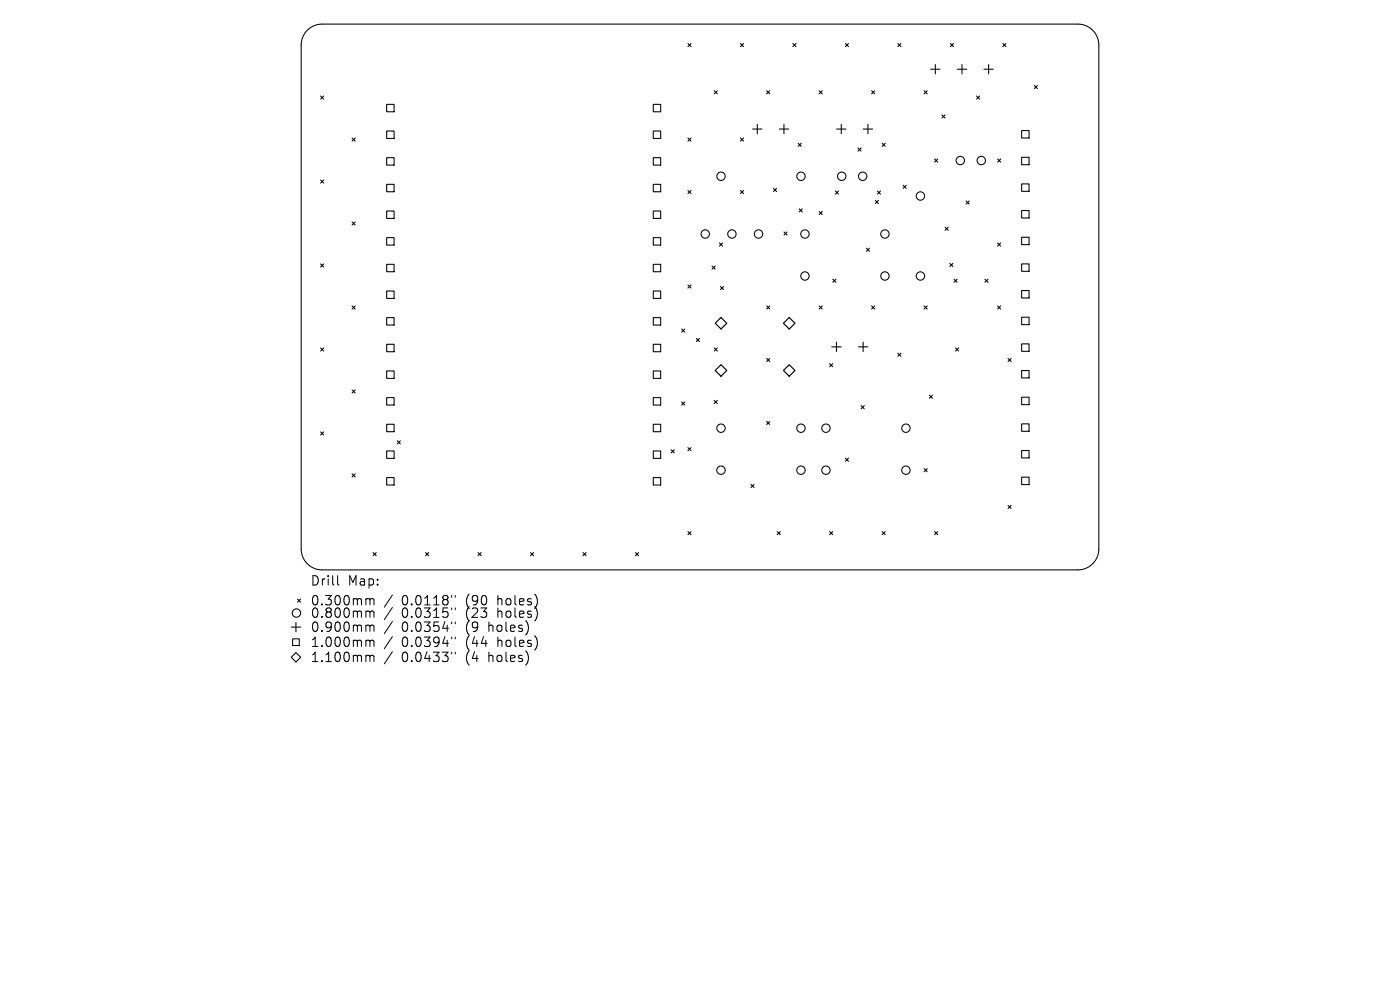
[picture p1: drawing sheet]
<svg xmlns="http://www.w3.org/2000/svg" width="297mm" height="210mm" viewBox="0 0 297 210" stroke-linecap="round" stroke-linejoin="round" font-family="sans-serif">
<defs><g id="words">
<g font-size="2.8">
<text x="65.8" y="124.5">Drill</text>
<text x="73.8" y="124.5">Map:</text>
<text x="65.8" y="128.7">0.300mm</text>
<text x="65.8" y="131.3">0.800mm</text>
<text x="85.2" y="128.7">0.0118&quot;</text>
<text x="85.2" y="131.3">0.0315&quot;</text>
<text x="99" y="128.7">(90</text>
<text x="99" y="131.3">(23</text>
<text x="105.8" y="128.7">holes)</text>
<text x="105.8" y="131.3">holes)</text>
<text x="65.8" y="134.3">0.900mm</text>
<text x="65.8" y="137.5">1.000mm</text>
<text x="85.2" y="134.3">0.0354&quot;</text>
<text x="85.2" y="137.5">0.0394&quot;</text>
<text x="99" y="134.3">(9</text>
<text x="99" y="137.5">(44</text>
<text x="103.9" y="134.3">holes)</text>
<text x="105.8" y="137.5">holes)</text>
<text x="65.8" y="140.7">1.100mm</text>
<text x="85.2" y="140.7">0.0433&quot;</text>
<text x="99" y="140.7">(4</text>
<text x="103.9" y="140.7">holes)</text>
</g>
</g></defs>
<g fill="none" stroke="#000" stroke-width=".22">
<path d="M65.2 6.4a4.5 4.5 0 0 1 3.1-1.3h160.4a4.5 4.5 0 0 1 4.4 4.5v106.8a4.5 4.5 0 0 1-4.4 4.5h-160.4a4.5 4.5 0 0 1-4.4-4.5v-106.8a4.5 4.5 0 0 1 1.3-3.2zM145.9 9.2l.7 .7M146.6 9.2l-.7 .7M151.5 19.3l.7 .6M152.2 19.3l-.7 .6M157.1 9.2l.6 .7M157.7 9.2l-.6 .7M162.6 19.3l.7 .6M163.3 19.3l-.7 .6M168.2 9.2l.7 .7M168.9 9.2l-.7 .7M173.8 19.3l.6 .6"/>
<path d="M174.4 19.3l-.6 .6M179.3 9.2l.7 .7M180 9.2l-.7 .7M184.9 19.3l.7 .6M185.6 19.3l-.7 .6M190.5 9.2l.6 .7M191.1 9.2l-.6 .7M196 19.3l.7 .6M196.7 19.3l-.7 .6M197.4 14.7h2M198.4 13.7v2M201.6 9.2l.7 .7"/>
<path d="M202.3 9.2l-.7 .7M203.1 14.7h2M204.1 13.7v2M208.7 14.7h2M209.7 13.7v2M212.7 9.2l.7 .7M213.4 9.2l-.7 .7M219.4 18.1l.7 .7M220.1 18.1l-.7 .7M68 20.4l.7 .6M68 38.2l.7 .6M68.7 20.4l-.7 .6"/>
<path d="M68.7 38.2l-.7 .6M74.7 29.3l.7 .6M75.4 29.3l-.7 .6M82 22.1h1.6v1.6h-1.6zM82 27.8h1.6v1.6h-1.6zM82 33.4h1.6v1.6h-1.6zM82 39.1h1.6v1.6h-1.6zM138.6 22.1h1.6v1.6h-1.6zM138.6 27.8h1.6v1.6h-1.6zM138.6 33.4h1.6v1.6h-1.6zM138.6 39.1h1.6v1.6h-1.6zM145.9 29.3l.7 .6"/>
<path d="M146.6 29.3l-.7 .6M157.1 29.3l.6 .6M157.7 29.3l-.6 .6M159.7 27.4h2M160.7 26.4v2M164.1 40l.7 .6M164.8 40l-.7 .6M165.3 27.4h2M166.3 26.4v2M169.3 30.4l.7 .7M170 30.4l-.7 .7M177.5 27.4h2"/>
<path d="M178.5 26.4v2M182 31.4l.7 .7M182.7 31.4l-.7 .7M183.1 27.4h2M184.1 26.4v2M187.1 30.4l.7 .7M187.8 30.4l-.7 .7M191.6 39.3l.7 .7M192.3 39.3l-.7 .7M198.3 33.7l.6 .7M198.9 33.7l-.6 .7M199.8 24.4l.7 .6"/>
<path d="M200.5 24.4l-.7 .6M207.2 20.4l.6 .6M207.8 20.4l-.6 .6M211.6 33.7l.7 .7M212.3 33.7l-.7 .7M216.7 27.7h1.6v1.6h-1.6zM216.7 33.4h1.6v1.5h-1.6zM216.7 39h1.6v1.6h-1.6zM68 56l.7 .7M68.7 56l-.7 .7M74.7 47.1l.7 .7M75.4 47.1l-.7 .7"/>
<path d="M82 44.8h1.6v1.5h-1.6zM82 50.4h1.6v1.6h-1.6zM82 56.1h1.6v1.5h-1.6zM138.6 44.8h1.6v1.5h-1.6zM138.6 50.4h1.6v1.6h-1.6zM138.6 56.1h1.6v1.5h-1.6zM145.9 40.4l.7 .7M146.6 40.4l-.7 .7M151.1 56.4l.6 .7M151.7 56.4l-.6 .7M152.6 51.5l.7 .7M153.3 51.5l-.7 .7"/>
<path d="M157.1 40.4l.6 .7M157.7 40.4l-.6 .7M166.3 49.2l.7 .7M167 49.2l-.7 .7M169.5 44.3l.7 .7M170.2 44.3l-.7 .7M173.8 44.9l.6 .6M174.4 44.9l-.6 .6M176.7 59.2l.6 .7M177.2 40.5l.7 .7M177.3 59.2l-.6 .7M177.9 40.5l-.7 .7"/>
<path d="M183.8 52.6l.7 .7M184.5 52.6l-.7 .7M185.7 42.5l.7 .7M186.1 40.5l.7 .7M186.4 42.5l-.7 .7M186.8 40.5l-.7 .7M200.5 48.2l.7 .7M201.2 48.2l-.7 .7M201.5 55.9l.7 .6M202.2 55.9l-.7 .6M202.4 59.2l.7 .7M203.1 59.2l-.7 .7"/>
<path d="M204.9 42.6l.7 .7M205.6 42.6l-.7 .7M209 59.2l.6 .7M209.6 59.2l-.6 .7M211.6 51.5l.7 .7M212.3 51.5l-.7 .7M216.7 44.7h1.6v1.5h-1.6zM216.7 50.3h1.6v1.6h-1.6zM216.7 56h1.6v1.6h-1.6zM68 73.8l.7 .7M68.7 73.8l-.7 .7M74.7 64.9l.7 .7"/>
<path d="M75.4 64.9l-.7 .7M82 61.7h1.6v1.6h-1.6zM82 67.4h1.6v1.6h-1.6zM82 73h1.6v1.6h-1.6zM82 78.7h1.6v1.6h-1.6zM138.6 61.7h1.6v1.6h-1.6zM138.6 67.4h1.6v1.6h-1.6zM138.6 73h1.6v1.6h-1.6zM138.6 78.7h1.6v1.6h-1.6zM144.6 69.8l.7 .7M145.3 69.8l-.7 .7M145.9 60.4l.7 .7"/>
<path d="M146.6 60.4l-.7 .7M147.7 71.8l.7 .7M148.4 71.8l-.7 .7M151.5 73.8l.7 .7M152.2 73.8l-.7 .7M152.8 60.8l.7 .6M153.5 60.8l-.7 .6M162.6 64.9l.7 .7M162.6 76l.7 .7M163.3 64.9l-.7 .7M163.3 76l-.7 .7M173.8 64.9l.6 .7"/>
<path d="M174.4 64.9l-.6 .7M176 77.1l.7 .7M176.4 73.6h2M176.7 77.1l-.7 .7M177.4 72.6v2M182.1 73.6h2M183.1 72.6v2M184.9 64.9l.7 .7M185.6 64.9l-.7 .7M190.5 74.9l.6 .7M191.1 74.9l-.6 .7M196 64.9l.7 .7"/>
<path d="M196.7 64.9l-.7 .7M202.7 73.8l.7 .7M203.4 73.8l-.7 .7M211.6 64.9l.7 .7M212.3 64.9l-.7 .7M213.9 76l.6 .7M214.5 76l-.6 .7M216.7 61.6h1.6v1.6h-1.6zM216.7 67.3h1.6v1.6h-1.6zM216.7 72.9h1.6v1.6h-1.6zM216.7 78.6h1.6v1.6h-1.6zM68 91.6l.7 .7"/>
<path d="M68.7 91.6l-.7 .7M74.7 82.7l.7 .7M75.4 82.7l-.7 .7M82 84.3h1.6v1.6h-1.6zM82 90h1.6v1.6h-1.6zM82 95.7h1.6v1.5h-1.6zM84.3 93.5l.6 .7M84.9 93.5l-.6 .7M138.6 84.3h1.6v1.6h-1.6zM138.6 90h1.6v1.6h-1.6zM138.6 95.7h1.6v1.5h-1.6zM142.4 95.4l.6 .7"/>
<path d="M143 95.4l-.6 .7M144.6 85.3l.7 .6M145.3 85.3l-.7 .6M145.9 95l.7 .6M146.6 95l-.7 .6M151.5 84.9l.7 .7M152.2 84.9l-.7 .7M162.6 89.4l.7 .7M163.3 89.4l-.7 .7M179.3 97.2l.7 .6M180 97.2l-.7 .6M182.7 86l.6 .7"/>
<path d="M183.3 86l-.6 .7M196 99.4l.7 .7M196.7 99.4l-.7 .7M197.2 83.8l.6 .7M197.8 83.8l-.6 .7M216.7 84.3h1.6v1.5h-1.6zM216.7 89.9h1.6v1.6h-1.6zM216.7 95.6h1.6v1.5h-1.6zM74.7 100.5l.7 .7M75.4 100.5l-.7 .7M79.1 117.2l.7 .7M79.8 117.2l-.7 .7"/>
<path d="M82 101.3h1.6v1.6h-1.6zM90.3 117.2l.6 .7M90.9 117.2l-.6 .7M101.4 117.2l.7 .7M102.1 117.2l-.7 .7M112.5 117.2l.7 .7M113.2 117.2l-.7 .7M123.7 117.2l.6 .7M124.3 117.2l-.6 .7M134.8 117.2l.7 .7M135.5 117.2l-.7 .7M138.6 101.3h1.6v1.6h-1.6z"/>
<path d="M145.9 112.8l.7 .6M146.6 112.8l-.7 .6M159.3 102.7l.7 .7M160 102.7l-.7 .7M164.9 112.8l.6 .6M165.5 112.8l-.6 .6M176 112.8l.7 .6M176.7 112.8l-.7 .6M187.1 112.8l.7 .6M187.8 112.8l-.7 .6M198.3 112.8l.6 .6M198.9 112.8l-.6 .6"/>
<path d="M213.9 107.2l.6 .7M214.5 107.2l-.6 .7M216.7 101.2h1.6v1.6h-1.6zM61.8 139.4l1-1 1 1-1 1zM61.8 133h2M62.1 135.5h1.4v1.4h-1.4zM62.8 132v2M63.1 127.1l.7 .6M63.8 127.1l-.7 .6"/>
<circle cx="153" cy="37.4" r=".89"/>
<circle cx="169.9" cy="37.4" r=".89"/>
<circle cx="178.6" cy="37.4" r=".89"/>
<circle cx="183" cy="37.4" r=".89"/>
<circle cx="203.7" cy="34.1" r=".89"/>
<circle cx="208.2" cy="34.1" r=".89"/>
<circle cx="149.6" cy="49.6" r=".89"/>
<circle cx="155.3" cy="49.6" r=".89"/>
<circle cx="160.9" cy="49.6" r=".89"/>
<circle cx="170.8" cy="58.5" r=".89"/>
<circle cx="170.8" cy="49.6" r=".89"/>
<circle cx="187.7" cy="58.5" r=".89"/>
<circle cx="187.7" cy="49.6" r=".89"/>
<circle cx="195.3" cy="58.5" r=".89"/>
<circle cx="195.3" cy="41.6" r=".89"/>
<circle cx="153" cy="99.7" r=".89"/>
<circle cx="153" cy="90.8" r=".89"/>
<circle cx="169.9" cy="99.7" r=".89"/>
<circle cx="169.9" cy="90.8" r=".89"/>
<circle cx="175.2" cy="99.7" r=".89"/>
<circle cx="175.2" cy="90.8" r=".89"/>
<circle cx="192.2" cy="99.7" r=".89"/>
<circle cx="192.2" cy="90.8" r=".89"/>
<circle cx="62.9" cy="130" r=".89"/>
</g>
<path d="M153 67.3l1.2 1.3-1.2 1.2-1.3-1.2zM153 77.4l1.2 1.2-1.2 1.2-1.3-1.2zM166.2 68.6l1.2-1.3 1.3 1.3-1.3 1.2zM166.2 78.6l1.2-1.2 1.3 1.2-1.3 1.2z" fill="none" stroke="#000" stroke-width=".24"/>
<g fill="none" stroke="#000" stroke-width=".21">
<path d="M71.6 122.1v1.7l.3 .3M77.9 127l.5 .1 .1 .2M77.9 129.6h.3l.3 .3M77.9 132.6h.3l.3 .3M77.9 135.8h.3l.3 .3M77.9 139h.3l.3 .3M78.5 139.3l.3-.3 .4 .1 .1 1.2M78.5 127.3l.3-.3 .4 .1 .1 1.2M78.5 127.3v1M78.5 129.9v1.1M78.5 132.9v1M78.5 136.1v1"/>
<path d="M78.5 139.3v1M78.5 129.9l.3-.3 .4 .1 .1 1.3M78.5 132.9l.3-.3 .4 .1 .1 1.2M78.5 136.1l.3-.3 .4 .1 .1 1.2M83.2 126.2l-1.7 2.6M83.2 128.9l-1.7 2.5M83.2 131.8l-1.7 2.6M83.2 135l-1.7 2.6M83.2 138.2l-1.7 2.6M95.8 126.3v.4M95.8 129v.3M95.8 131.9v.4"/>
<path d="M95.8 135.1v.4M95.8 138.3v.4M96.6 126.3v.4M96.6 129v.3M96.6 131.9v.4M96.6 135.1v.4M96.6 138.3v.4"/>
</g>
<use href="#words"/>
</svg>
